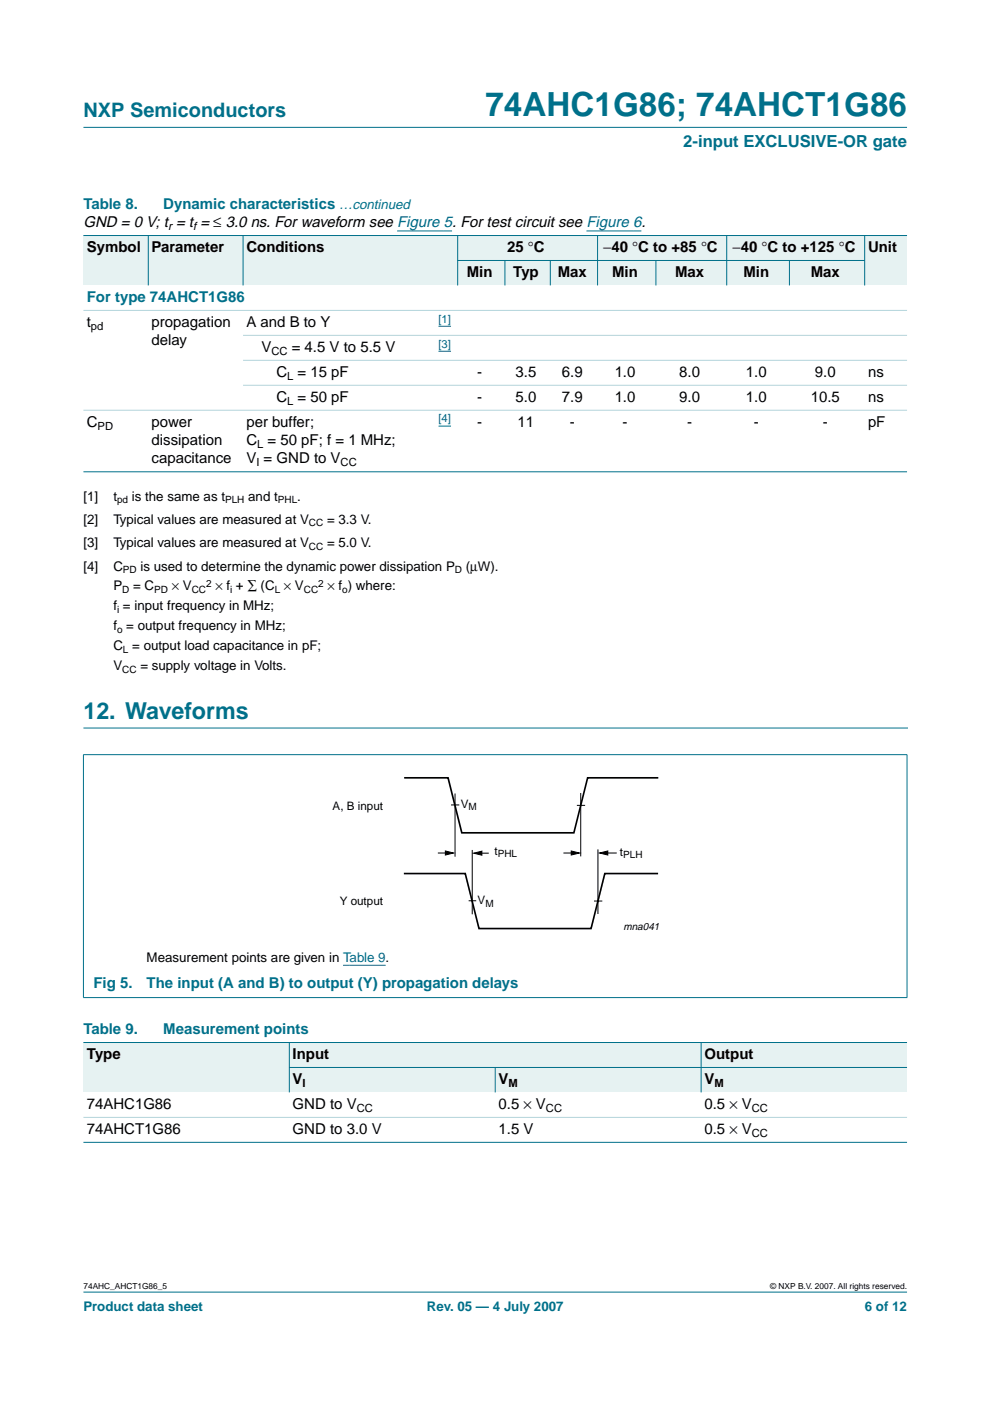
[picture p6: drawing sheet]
<svg xmlns="http://www.w3.org/2000/svg" width="210mm" height="297mm" viewBox="0 0 210 297" stroke-linecap="round" stroke-linejoin="round" font-family="sans-serif">
<defs><g id="words">
<text font-size="7.1" fill="#00708a" x="102.9" y="24.7">74AHC1G86; 74AHCT1G86</text>
<text font-size="4.9" fill="#00708a" x="17.7" y="152.4">12. Waveforms</text>
<text font-size="4.2" fill="#00708a" x="17.7" y="24.9">NXP Semiconductors</text>
<text font-size="3.5" fill="#00708a" x="144.9" y="31.1">2-input EXCLUSIVE-OR gate</text>
<g font-size="3.2" fill="#00708a">
<text x="17.7" y="44.3">Table 8.</text>
<text x="34.6" y="44.3">Dynamic characteristics …continued</text>
<text x="18.4" y="64">For type 74AHCT1G86</text>
<text x="19.8" y="209.4">Fig 5.</text>
<text x="31.1" y="209.4">The input (A and B) to output (Y) propagation delays</text>
<text x="17.7" y="219.3">Table 9.</text>
<text x="34.6" y="219.3">Measurement points</text>
</g>
<g font-size="3.2">
<text x="17.7" y="48.2">GND = 0 V; t = t = ≤ 3.0 ns. For waveform see Figure 5. For test circuit see Figure 6.</text>
<text x="18.4" y="53.5">Symbol</text>
<text x="32.1" y="53.5">Parameter</text>
<text x="52.2" y="53.5">Conditions</text>
<text x="107.5" y="53.5">25 °C</text>
<text x="127.9" y="53.5">−40 °C to +85 °C</text>
<text x="155.3" y="53.5">−40 °C to +125 °C</text>
<text x="184" y="53.5">Unit</text>
<text x="99" y="58.8">Min</text>
<text x="108.8" y="58.8">Typ</text>
<text x="118.3" y="58.8">Max</text>
<text x="129.8" y="58.8">Min</text>
<text x="143.1" y="58.8">Max</text>
<text x="157.6" y="58.8">Min</text>
<text x="171.9" y="58.8">Max</text>
<text x="18.4" y="69.3">t</text>
<text x="32.1" y="69.3">propagation</text>
<text x="52.2" y="69.3">A and B to Y</text>
<text x="32.1" y="73.2">delay</text>
<text x="55.4" y="74.6">V</text>
<text x="61.9" y="74.6">= 4.5 V to 5.5 V</text>
<text x="58.6" y="79.9">C = 15 pF</text>
<text x="101.2" y="79.9">-</text>
<text x="109.3" y="79.9">3.5</text>
<text x="119.1" y="79.9">6.9</text>
<text x="130.3" y="79.9">1.0</text>
<text x="144" y="79.9">8.0</text>
<text x="158.2" y="79.9">1.0</text>
<text x="172.8" y="79.9">9.0</text>
<text x="184" y="79.9">ns</text>
<text x="58.6" y="85.2">C = 50 pF</text>
<text x="101.2" y="85.2">-</text>
<text x="109.3" y="85.2">5.0</text>
<text x="119.1" y="85.2">7.9</text>
<text x="130.3" y="85.2">1.0</text>
<text x="144" y="85.2">9.0</text>
<text x="158.2" y="85.2">1.0</text>
<text x="171.9" y="85.2">10.5</text>
<text x="184" y="85.2">ns</text>
<text x="18.4" y="90.5">C</text>
<text x="32.1" y="90.5">power</text>
<text x="32.1" y="94.4">dissipation</text>
<text x="52.2" y="90.5">per buffer;</text>
<text x="52.2" y="94.4">C = 50 pF; f = 1 MHz;</text>
<text x="101.2" y="90.5">-</text>
<text x="109.7" y="90.5">11</text>
<text x="120.8" y="90.5">-</text>
<text x="132" y="90.5">-</text>
<text x="145.7" y="90.5">-</text>
<text x="159.8" y="90.5">-</text>
<text x="174.5" y="90.5">-</text>
<text x="184" y="90.5">pF</text>
<text x="32.1" y="98.3">capacitance</text>
<text x="52.2" y="98.3">V = GND to V</text>
<text x="18.4" y="224.6">Type</text>
<text x="62.1" y="224.6">Input</text>
<text x="149.4" y="224.6">Output</text>
<text x="62.1" y="229.9">V</text>
<text x="105.7" y="229.9">V</text>
<text x="149.4" y="229.9">V</text>
<text x="18.4" y="235.1">74AHC1G86</text>
<text x="62.1" y="235.1">GND to V</text>
<text x="105.7" y="235.1">0.5 × V</text>
<text x="149.4" y="235.1">0.5 × V</text>
<text x="18.4" y="240.4">74AHCT1G86</text>
<text x="62.1" y="240.4">GND to 3.0 V</text>
<text x="105.7" y="240.4">1.5 V</text>
<text x="149.4" y="240.4">0.5 × V</text>
</g>
<g font-size="2.8">
<text x="17.7" y="106.1">[1]</text>
<text x="24" y="106.1">t</text>
<text x="28" y="106.1">is the same as t</text>
<text x="52.6" y="106.1">and t</text>
<text x="63" y="106.1">.</text>
<text x="17.7" y="111.1">[2]</text>
<text x="24" y="111.1">Typical values are measured at V</text>
<text x="69.3" y="111.1">= 3.3 V.</text>
<text x="17.7" y="116">[3]</text>
<text x="24" y="116">Typical values are measured at V</text>
<text x="69.3" y="116">= 5.0 V.</text>
<text x="17.7" y="121">[4]</text>
<text x="24" y="125.2">P</text>
<text x="24" y="121">C</text>
<text x="28.2" y="125.2">= C</text>
<text x="29.8" y="121">is used to determine the dynamic power dissipation P</text>
<text x="36.4" y="125.2">× V</text>
<text x="45.7" y="125.2">× f + ∑ (C × V</text>
<text x="69.4" y="125.2">× f ) where:</text>
<text x="98.8" y="121">(µW).</text>
<text x="24" y="129.4">f = input frequency in MHz;</text>
<text x="24" y="133.7">f = output frequency in MHz;</text>
<text x="24" y="137.9">C = output load capacitance in pF;</text>
<text x="24" y="142.1">V</text>
<text x="29.8" y="142.1">= supply voltage in Volts.</text>
<text x="31.1" y="203.9">Measurement points are given in Table 9.</text>
</g>
<g font-size="2.8" fill="#00708a">
<text x="17.7" y="278">Product data sheet</text>
<text x="90.5" y="278">Rev. 05 — 4 July 2007</text>
<text x="183.4" y="278">6 of 12</text>
</g>
<g font-size="2.5">
<text x="70.5" y="171.8">A, B input</text>
<text x="97.7" y="171.3">V</text>
<text x="104.8" y="181.3">t</text>
<text x="131.5" y="181.5">t</text>
<text x="72" y="192">Y output</text>
<text x="101.3" y="191.7">V</text>
</g>
<g font-size="2.4">
<text x="35.6" y="48.7">r</text>
<text x="40.9" y="48.7">f</text>
<text x="19.3" y="69.9">pd</text>
<text x="57.5" y="75.2">CC</text>
<text x="60.9" y="80.5">L</text>
<text x="60.9" y="85.8">L</text>
<text x="20.7" y="91.1">PD</text>
<text x="54.5" y="95">L</text>
<text x="54.4" y="98.8">I</text>
<text x="72.2" y="98.8">CC</text>
<text x="64.2" y="230.4">I</text>
<text x="107.8" y="230.4">M</text>
<text x="151.5" y="230.4">M</text>
<text x="75.6" y="235.7">CC</text>
<text x="115.7" y="235.7">CC</text>
<text x="159.4" y="235.7">CC</text>
<text x="159.4" y="241">CC</text>
</g>
<g font-size="2.4" fill="#00f">
<text x="93" y="68.4">[1]</text>
<text x="93" y="73.7">[3]</text>
<text x="93" y="89.6">[4]</text>
</g>
<text font-size="2.2" x="132.2" y="197.2">mna041</text>
<g font-size="2.1">
<text x="24.8" y="106.7">pd</text>
<text x="47.7" y="106.7">PLH</text>
<text x="58.9" y="106.7">PHL</text>
<text x="65.5" y="111.6">CC</text>
<text x="65.5" y="116.5">CC</text>
<text x="25.9" y="125.7">D</text>
<text x="26.1" y="121.5">PD</text>
<text x="32.7" y="125.7">PD</text>
<text x="40.6" y="125.7">CC</text>
<text x="43.7" y="124.4">2</text>
<text x="48.8" y="125.7">i</text>
<text x="58.2" y="125.7">L</text>
<text x="64.4" y="125.7">CC</text>
<text x="67.5" y="124.4">2</text>
<text x="72.6" y="125.7">o</text>
<text x="96.5" y="121.5">D</text>
<text x="24.8" y="129.9">i</text>
<text x="24.8" y="134.2">o</text>
<text x="25.9" y="142.6">CC</text>
<text x="26.1" y="138.4">L</text>
<text x="99.4" y="171.8">M</text>
<text x="105.5" y="181.8">PHL</text>
<text x="132.1" y="182">PLH</text>
<text x="102.9" y="192.2">M</text>
</g>
<g font-size="1.8">
<text x="17.7" y="273.4">74AHC_AHCT1G86_5</text>
<text x="163.3" y="273.4">© NXP B.V. 2007. All rights reserved.</text>
</g>
</g></defs>
<g fill="#00708a" stroke="#00708a" stroke-width=".21">
<path d="M17.7 273.9h174.6z"/>
<path d="M17.7 27h174.6z"/>
</g>
<path d="M17.7 154.4h174.7" fill="none" stroke="#00708a" stroke-width=".21"/>
<path d="M84.2 49h11.6M124.3 49h11.7M93 69.2h2.6M93 74.5h2.6M93 90.3h2.6" fill="none" stroke="#00f" stroke-width=".21"/>
<g fill="#e6f2f2">
<path d="M17.7 49.9h13.7v10.6h-13.7z" fill-rule="evenodd"/>
<path d="M31.4 49.9h20.1v10.6h-20.1z" fill-rule="evenodd"/>
<path d="M51.5 49.9h45.5v10.6h-45.5z" fill-rule="evenodd"/>
<path d="M97 49.9h29.7v5.3h-29.7z" fill-rule="evenodd"/>
<path d="M126.7 49.9h27.4v5.3h-27.4z" fill-rule="evenodd"/>
<path d="M154.1 49.9h29.2v5.3h-29.2z" fill-rule="evenodd"/>
<path d="M183.3 49.9h9v10.6h-9z" fill-rule="evenodd"/>
<path d="M97 55.2h10.1v5.3h-10.1z" fill-rule="evenodd"/>
<path d="M107.1 55.2h9.6v5.3h-9.6z" fill-rule="evenodd"/>
<path d="M116.7 55.2h10v5.3h-10z" fill-rule="evenodd"/>
<path d="M126.7 55.2h12.4v5.3h-12.4z" fill-rule="evenodd"/>
<path d="M139.1 55.2h15v5.3h-15z" fill-rule="evenodd"/>
<path d="M154.1 55.2h13.3v5.3h-13.3z" fill-rule="evenodd"/>
<path d="M167.4 55.2h15.9v5.3h-15.9z" fill-rule="evenodd"/>
</g>
<g fill="#00708a" stroke="#00708a" stroke-width=".21">
<path d="M31.4 49.9v10.6z"/>
<path d="M51.5 49.9v10.6z"/>
<path d="M97 49.9v10.6z"/>
<path d="M107.1 55.2v5.3z"/>
<path d="M116.7 55.2v5.3z"/>
<path d="M126.7 49.9v10.6z"/>
<path d="M139.1 55.2v5.3z"/>
<path d="M154.1 49.9v10.6z"/>
<path d="M167.4 55.2v5.3z"/>
<path d="M183.3 49.9v10.6z"/>
<path d="M17.7 49.9h174.6z"/>
<path d="M97 55.2h86.4z"/>
<path d="M17.7 100h174.6z"/>
<path d="M17.7 160v51.5z"/>
<path d="M192.3 160v51.5z"/>
<path d="M17.6 160h174.8z"/>
<path d="M17.6 211.5h174.8z"/>
</g>
<g fill="#b3d4db" stroke="#b3d4db" stroke-width=".21">
<path d="M17.7 65.8h174.6z"/>
<path d="M51.5 71.1h140.8z"/>
<path d="M51.5 76.4h140.8z"/>
<path d="M51.5 81.7h140.8z"/>
<path d="M17.7 87h174.6z"/>
</g>
<path d="M72.7 204.7h9.1" fill="none" stroke="#00f" stroke-width=".21"/>
<path d="M85.7 164.9h9.3l2.9 11.7h23.8l2.9-11.7h15M85.6 185.2h13l3 11.7h23.7l2.9-11.7h11.3" fill="none" stroke="#000" stroke-width=".35"/>
<path d="M95.6 170.7h1.8M96.5 168.2v13.4M122.3 170.8h1.8M123.1 168.1v13.5M92.8 180.9h2.5M99.4 191h1.6M100.1 180.2v13.6M101.1 180.9h2.5M119.5 180.9h2.7M126 191h1.7M126.8 180.1v13.7M127.8 180.9h3" fill="none" stroke="#000" stroke-width=".21"/>
<path d="M94.4 180.4l1.8 .5-1.8 .4zM100.4 180.9l1.8-.4v.8zM121.1 180.4l1.7 .5-1.7 .4zM127.1 180.9l1.8-.5v.9z" fill="#000" stroke="#000" stroke-width=".21"/>
<g fill="#e6f2f2">
<path d="M17.7 221h43.6v10.6h-43.6z" fill-rule="evenodd"/>
<path d="M61.3 221h87.4v5.3h-87.4z" fill-rule="evenodd"/>
<path d="M148.7 221h43.6v5.3h-43.6z" fill-rule="evenodd"/>
<path d="M61.3 226.3h43.7v5.3h-43.7z" fill-rule="evenodd"/>
<path d="M105 226.3h43.7v5.3h-43.7z" fill-rule="evenodd"/>
<path d="M148.7 226.3h43.6v5.3h-43.6z" fill-rule="evenodd"/>
</g>
<g fill="#00708a" stroke="#00708a" stroke-width=".21">
<path d="M61.3 221v10.6z"/>
<path d="M105 226.3v5.3z"/>
<path d="M148.7 221v10.6z"/>
<path d="M17.7 221h174.6z"/>
<path d="M61.3 226.3h131z"/>
<path d="M17.7 242.2h174.6z"/>
</g>
<path d="M17.7 236.9h174.6z" fill="#b3d4db" stroke="#b3d4db" stroke-width=".21"/>
<use href="#words"/>
</svg>
